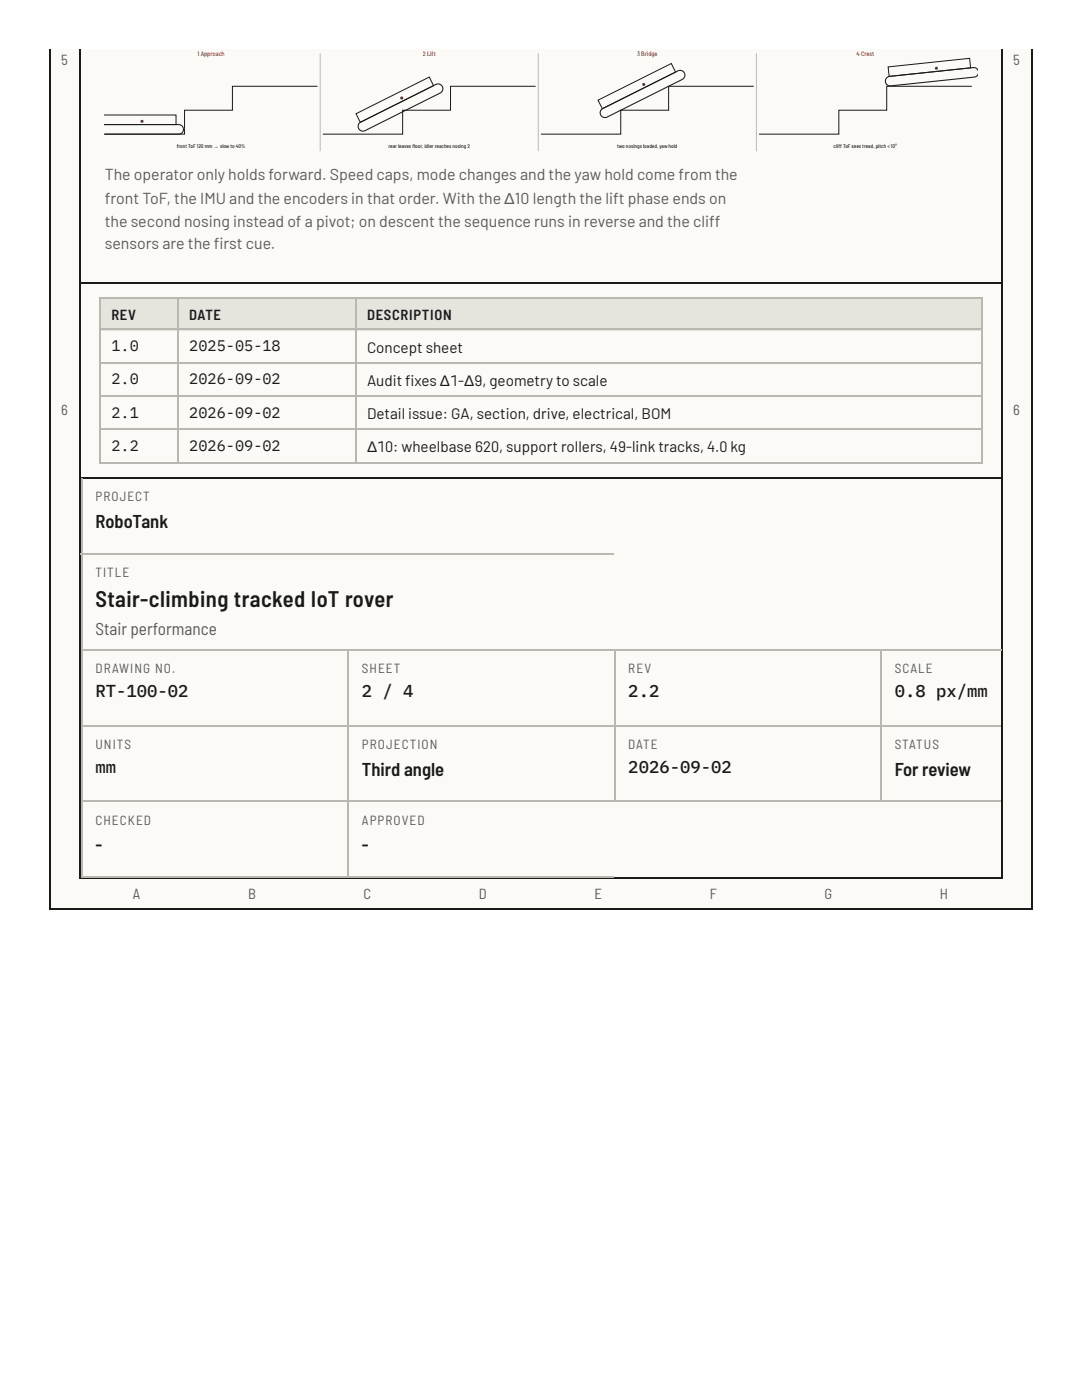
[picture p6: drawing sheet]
<svg xmlns="http://www.w3.org/2000/svg" width="216mm" height="279mm" viewBox="0 0 216 279" stroke-linecap="round" stroke-linejoin="round" font-family="sans-serif">
<defs><g id="words">
<text font-size="4.5" fill="#1a1a1a" x="19" y="121.2">Stair-climbing tracked IoT rover</text>
<g font-size="3.7" fill="#1a1a1a">
<text x="19" y="105.3">RoboTank</text>
<text x="72.2" y="154.8">Third angle</text>
<text x="178.5" y="154.8">For review</text>
<text x="19" y="169.9">-</text>
<text x="72.2" y="169.9">-</text>
</g>
<text font-size="3.4" fill="#5a5a57" x="19" y="126.7">Stair performance</text>
<g font-size="3.4" fill="#1a1a1a">
<text x="19" y="139.2">RT-100-02</text>
<text x="72.2" y="139.2">2 / 4</text>
<text x="125.4" y="139.2">2.2</text>
<text x="178.5" y="139.2">0.8 px/mm</text>
<text x="19" y="154.3">mm</text>
<text x="125.4" y="154.3">2026-09-02</text>
</g>
<g font-size="3.2" fill="#5a5a57">
<text x="20.9" y="36">The operator only holds forward. Speed caps, mode changes and the yaw hold come from the</text>
<text x="20.9" y="40.7">front ToF, the IMU and the encoders in that order. With the Δ10 length the lift phase ends on</text>
<text x="20.9" y="45.2">the second nosing instead of a pivot; on descent the sequence runs in reverse and the cliff</text>
<text x="20.9" y="49.7">sensors are the frst cue.</text>
<text x="42.7" y="49.7">i</text>
</g>
<g font-size="3" fill="#1a1a1a">
<text x="22.2" y="70.1">1.0</text>
<text x="37.8" y="70.1">2025-05-18</text>
<text x="73.2" y="70.4">Concept sheet</text>
<text x="22.2" y="76.7">2.0</text>
<text x="37.8" y="76.7">2026-09-02</text>
<text x="73.2" y="77">Audit fxes Δ1-Δ9, geometry to scale</text>
<text x="80.9" y="77">i</text>
<text x="22.2" y="83.3">2.1</text>
<text x="37.8" y="83.3">2026-09-02</text>
<text x="73.2" y="83.6">Detail issue: GA, section, drive, electrical, BOM</text>
<text x="22.2" y="90">2.2</text>
<text x="37.8" y="90">2026-09-02</text>
<text x="73.2" y="90.2">Δ10: wheelbase 620, support rollers, 49-link tracks, 4.0 kg</text>
</g>
<g font-size="2.9" fill="#5a5a57">
<text x="12.2" y="13">5</text>
<text x="202.2" y="13">5</text>
<text x="12.2" y="82.8">6</text>
<text x="202.2" y="82.8">6</text>
<text x="26.5" y="179.4">A</text>
<text x="49.5" y="179.4">B</text>
<text x="72.5" y="179.4">C</text>
<text x="95.6" y="179.4">D</text>
<text x="118.6" y="179.4">E</text>
<text x="141.6" y="179.4">F</text>
<text x="164.5" y="179.4">G</text>
<text x="187.6" y="179.4">H</text>
</g>
<g font-size="2.9" fill="#1a1a1a">
<text x="22.2" y="63.8">REV</text>
<text x="37.8" y="63.8">DATE</text>
<text x="73.2" y="63.8">DESCRIPTION</text>
</g>
<g font-size="2.6" fill="#5a5a57">
<text x="19" y="100">PROJECT</text>
<text x="19" y="115.1">TITLE</text>
<text x="19" y="134.4">DRAWING NO.</text>
<text x="72.2" y="134.4">SHEET</text>
<text x="125.4" y="134.4">REV</text>
<text x="178.5" y="134.4">SCALE</text>
<text x="19" y="149.5">UNITS</text>
<text x="72.2" y="149.5">PROJECTION</text>
<text x="125.4" y="149.5">DATE</text>
<text x="178.5" y="149.5">STATUS</text>
<text x="19" y="164.6">CHECKED</text>
<text x="72.2" y="164.6">APPROVED</text>
</g>
<g font-size="1.3" fill="#b42318">
<text x="39.4" y="11.3">1 Approach</text>
<text x="84.3" y="11.3">2 Lift</text>
<text x="127.1" y="11.3">3 Bridge</text>
<text x="170.9" y="11.3">4 Crest</text>
</g>
<g font-size="1.1" fill="#1a1a1a">
<text x="35.3" y="29.5">front ToF 120 mm → slow to 40%</text>
<text x="77.5" y="29.5">rear leaves foor, idler reaches nosing 2</text>
<text x="82.3" y="29.5">l</text>
<text x="123.1" y="29.5">two nosings loaded, yaw hold</text>
<text x="166.3" y="29.5">cliff ToF sees tread, pitch &lt; 10°</text>
</g>
</g></defs>
<path d="M9.8 9.8h196.2v171.7h-196.2z" fill="#fbfaf7"/>
<path d="M9.9 9.8v171.7M16 9.8v165.6M199.9 9.8v165.6M15.9 175.3h184.1M9.8 181.4h196.2" fill="none" stroke="#1a1a1a" stroke-width=".26"/>
<path d="M63.4 17.2h-17v4.8h-9.6v4.8h-15.9M205.9 9.8v171.7M20.9 23h14.2v1.9h-14.2" fill="none" stroke="#1a1a1a" stroke-width=".2"/>
<path d="M20.9 24.9h14.8a.96 .96 0 0 1 .9 .9 .96 .96 0 0 1-.9 1h-14.8" fill="none" stroke="#1a1a1a" stroke-width=".21"/>
<circle cx="28.3" cy="24.2" r=".32" fill="#b42318"/>
<path d="M106.9 17.2h-17v4.8h-9.6v4.8h-15.9M71 22.7l14.7-7.3 .8 1.7-14.6 7.3z" fill="none" stroke="#1a1a1a" stroke-width=".2"/>
<path d="M71.7 24.6l15.3-7.7a.96 .96 0 0 1 1.3 .4 .96 .96 0 0 1-.5 1.3l-15 7.5a.96 .96 0 0 1-1.1-.3 .96 .96 0 0 1 0-1.2z" fill="none" stroke="#1a1a1a" stroke-width=".21"/>
<circle cx="80.2" cy="19.6" r=".32" fill="#b42318"/>
<path d="M119.3 20l14.6-7.3 .9 1.7-14.6 7.3zM150.4 17.2h-17v4.8h-9.5v4.8h-16" fill="none" stroke="#1a1a1a" stroke-width=".2"/>
<path d="M120 21.9l15.3-7.8a.96 .96 0 0 1 1.3 .5 .96 .96 0 0 1-.5 1.3l-15 7.5a.96 .96 0 0 1-1.1-.3 .96 .96 0 0 1 0-1.2z" fill="none" stroke="#1a1a1a" stroke-width=".21"/>
<circle cx="128.4" cy="16.9" r=".32" fill="#b42318"/>
<path d="M177.2 13.4l16.3-1.8 .2 1.9-16.3 1.8zM193.9 17.2h-17v4.8h-9.5v4.8h-15.9" fill="none" stroke="#1a1a1a" stroke-width=".2"/>
<path d="M195 13.8l-.3-.2-.5-.1-16.7 1.7a.96 .96 0 0 0-.8 1.1 .96 .96 0 0 0 1 .8l16.7-1.7 .6-.4" fill="none" stroke="#1a1a1a" stroke-width=".21"/>
<g fill="#b42318">
<path d="M36.6 25.7l.2 .1z"/>
<circle cx="186.9" cy="13.6" r=".32"/>
</g>
<path d="M63.9 10.6v19.6M107.4 10.6v19.6M150.9 10.6v19.6" fill="none" stroke="#1a1a1a" stroke-width=".2"/>
<path d="M16.1 56.5h183.7M16.1 95.4h183.7" fill="none" stroke="#1a1a1a" stroke-width=".26"/>
<g fill="#e6e4dd">
<path d="M20.1 59.3h15.4v6.6h-15.4z"/>
<path d="M35.5 59.3h35.4v6.6h-35.4z"/>
<path d="M70.9 59.3h125.2v6.6h-125.2z"/>
</g>
<g fill="none" stroke="#b9b7b0" stroke-width=".26">
<path d="M19.8 59.4h176.3M20 59.3v33.3M35.6 59.3v33.3M71 59.3v33.3M195.9 59.3v33.3M19.8 65.7h176.3M19.8 72.4h176.3M19.8 79h176.3M16.3 95.5v79.7M19.8 85.6h176.3M19.8 92.5h176.3M16.1 110.5h106.4"/>
<path d="M16.1 129.8h183.7M69.5 129.9v45.3M122.6 129.9v30.2M175.8 129.9v30.2M16.1 144.9h183.7M16.1 159.9h183.7M16.1 175h106.4"/>
</g>
<use href="#words"/>
</svg>
